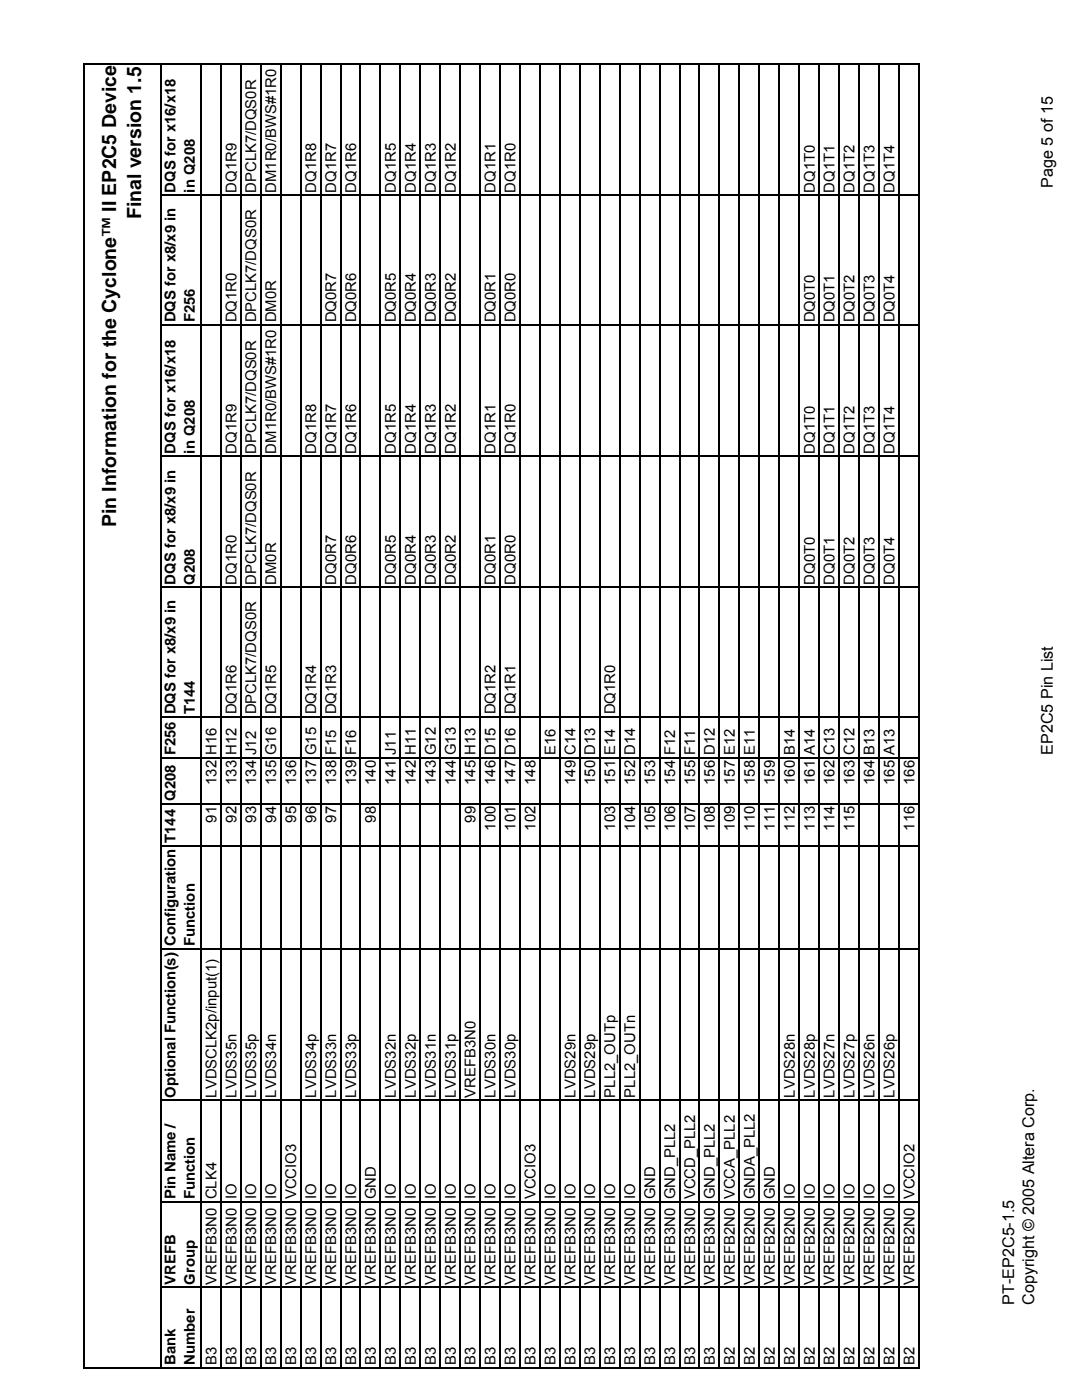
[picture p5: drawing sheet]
<svg xmlns="http://www.w3.org/2000/svg" width="216mm" height="279mm" viewBox="0 0 216 279" stroke-linecap="round" stroke-linejoin="round" font-family="sans-serif">
<defs><g id="words">
<g font-size="3.9">
<text x="28.2" y="43.8" transform="rotate(-90 28.2 43.8)">Final version 1.5</text>
<text x="23.2" y="105.2" transform="rotate(-90 23.2 105.2)">Pin Information for the Cyclone™ II EP2C5 Device</text>
</g>
<g font-size="3.2">
<text x="210.1" y="37.5" transform="rotate(-90 210.1 37.5)">Page 5 of 15</text>
<text x="210.1" y="150.6" transform="rotate(-90 210.1 150.6)">EP2C5 Pin List</text>
<text x="202.4" y="260.3" transform="rotate(-90 202.4 260.3)">PT-EP2C5-1.5</text>
<text x="206.3" y="260.3" transform="rotate(-90 206.3 260.3)">Copyright © 2005 Altera Corp.</text>
</g>
<g font-size="3">
<text x="35.1" y="38.4" transform="rotate(-90 35.1 38.4)">DQS for x16/x18</text>
<text x="38.9" y="38.4" transform="rotate(-90 38.9 38.4)">in Q208</text>
<text x="47.2" y="38.5" transform="rotate(-90 47.2 38.5)">DQ1R9</text>
<text x="51.1" y="38.5" transform="rotate(-90 51.1 38.5)">DPCLK7/DQS0R</text>
<text x="55.1" y="38.5" transform="rotate(-90 55.1 38.5)">DM1R0/BWS#1R0</text>
<text x="63.1" y="38.4" transform="rotate(-90 63.1 38.4)">DQ1R8</text>
<text x="67.1" y="38.4" transform="rotate(-90 67.1 38.4)">DQ1R7</text>
<text x="71" y="38.4" transform="rotate(-90 71 38.4)">DQ1R6</text>
<text x="79" y="38.4" transform="rotate(-90 79 38.4)">DQ1R5</text>
<text x="83" y="38.4" transform="rotate(-90 83 38.4)">DQ1R4</text>
<text x="87" y="38.4" transform="rotate(-90 87 38.4)">DQ1R3</text>
<text x="90.9" y="38.4" transform="rotate(-90 90.9 38.4)">DQ1R2</text>
<text x="98.9" y="38.5" transform="rotate(-90 98.9 38.5)">DQ1R1</text>
<text x="102.9" y="38.5" transform="rotate(-90 102.9 38.5)">DQ1R0</text>
<text x="162.6" y="38.4" transform="rotate(-90 162.6 38.4)">DQ1T0</text>
<text x="166.5" y="38.4" transform="rotate(-90 166.5 38.4)">DQ1T1</text>
<text x="170.5" y="38.4" transform="rotate(-90 170.5 38.4)">DQ1T2</text>
<text x="174.5" y="38.4" transform="rotate(-90 174.5 38.4)">DQ1T3</text>
<text x="178.5" y="38.4" transform="rotate(-90 178.5 38.4)">DQ1T4</text>
<text x="35.1" y="64.3" transform="rotate(-90 35.1 64.3)">DQS for x8/x9 in</text>
<text x="38.9" y="64.3" transform="rotate(-90 38.9 64.3)">F256</text>
<text x="47.2" y="64.4" transform="rotate(-90 47.2 64.4)">DQ1R0</text>
<text x="51.1" y="64.4" transform="rotate(-90 51.1 64.4)">DPCLK7/DQS0R</text>
<text x="67.1" y="64.4" transform="rotate(-90 67.1 64.4)">DQ0R7</text>
<text x="71" y="64.4" transform="rotate(-90 71 64.4)">DQ0R6</text>
<text x="79" y="64.4" transform="rotate(-90 79 64.4)">DQ0R5</text>
<text x="83" y="64.4" transform="rotate(-90 83 64.4)">DQ0R4</text>
<text x="87" y="64.4" transform="rotate(-90 87 64.4)">DQ0R3</text>
<text x="90.9" y="64.4" transform="rotate(-90 90.9 64.4)">DQ0R2</text>
<text x="98.9" y="64.4" transform="rotate(-90 98.9 64.4)">DQ0R1</text>
<text x="102.9" y="64.4" transform="rotate(-90 102.9 64.4)">DQ0R0</text>
<text x="162.6" y="64.4" transform="rotate(-90 162.6 64.4)">DQ0T0</text>
<text x="166.5" y="64.4" transform="rotate(-90 166.5 64.4)">DQ0T1</text>
<text x="170.5" y="64.4" transform="rotate(-90 170.5 64.4)">DQ0T2</text>
<text x="174.5" y="64.4" transform="rotate(-90 174.5 64.4)">DQ0T3</text>
<text x="178.5" y="64.4" transform="rotate(-90 178.5 64.4)">DQ0T4</text>
<text x="35.1" y="90.5" transform="rotate(-90 35.1 90.5)">DQS for x16/x18</text>
<text x="38.9" y="90.5" transform="rotate(-90 38.9 90.5)">in Q208</text>
<text x="47.2" y="90.5" transform="rotate(-90 47.2 90.5)">DQ1R9</text>
<text x="51.1" y="90.5" transform="rotate(-90 51.1 90.5)">DPCLK7/DQS0R</text>
<text x="55.1" y="90.5" transform="rotate(-90 55.1 90.5)">DM1R0/BWS#1R0 DM0R</text>
<text x="63.1" y="90.5" transform="rotate(-90 63.1 90.5)">DQ1R8</text>
<text x="67.1" y="90.5" transform="rotate(-90 67.1 90.5)">DQ1R7</text>
<text x="71" y="90.5" transform="rotate(-90 71 90.5)">DQ1R6</text>
<text x="79" y="90.5" transform="rotate(-90 79 90.5)">DQ1R5</text>
<text x="83" y="90.5" transform="rotate(-90 83 90.5)">DQ1R4</text>
<text x="87" y="90.5" transform="rotate(-90 87 90.5)">DQ1R3</text>
<text x="90.9" y="90.5" transform="rotate(-90 90.9 90.5)">DQ1R2</text>
<text x="98.9" y="90.5" transform="rotate(-90 98.9 90.5)">DQ1R1</text>
<text x="102.9" y="90.5" transform="rotate(-90 102.9 90.5)">DQ1R0</text>
<text x="162.6" y="90.5" transform="rotate(-90 162.6 90.5)">DQ1T0</text>
<text x="166.5" y="90.5" transform="rotate(-90 166.5 90.5)">DQ1T1</text>
<text x="170.5" y="90.5" transform="rotate(-90 170.5 90.5)">DQ1T2</text>
<text x="174.5" y="90.5" transform="rotate(-90 174.5 90.5)">DQ1T3</text>
<text x="178.5" y="90.5" transform="rotate(-90 178.5 90.5)">DQ1T4</text>
<text x="35.1" y="116.7" transform="rotate(-90 35.1 116.7)">DQS for x8/x9 in</text>
<text x="38.9" y="116.7" transform="rotate(-90 38.9 116.7)">Q208</text>
<text x="47.2" y="116.7" transform="rotate(-90 47.2 116.7)">DQ1R0</text>
<text x="51.1" y="116.7" transform="rotate(-90 51.1 116.7)">DPCLK7/DQS0R</text>
<text x="55.1" y="116.7" transform="rotate(-90 55.1 116.7)">DM0R</text>
<text x="67.1" y="116.7" transform="rotate(-90 67.1 116.7)">DQ0R7</text>
<text x="71" y="116.7" transform="rotate(-90 71 116.7)">DQ0R6</text>
<text x="79" y="116.7" transform="rotate(-90 79 116.7)">DQ0R5</text>
<text x="83" y="116.7" transform="rotate(-90 83 116.7)">DQ0R4</text>
<text x="87" y="116.7" transform="rotate(-90 87 116.7)">DQ0R3</text>
<text x="90.9" y="116.7" transform="rotate(-90 90.9 116.7)">DQ0R2</text>
<text x="98.9" y="116.7" transform="rotate(-90 98.9 116.7)">DQ0R1</text>
<text x="102.9" y="116.7" transform="rotate(-90 102.9 116.7)">DQ0R0</text>
<text x="162.6" y="116.7" transform="rotate(-90 162.6 116.7)">DQ0T0</text>
<text x="166.5" y="116.7" transform="rotate(-90 166.5 116.7)">DQ0T1</text>
<text x="170.5" y="116.7" transform="rotate(-90 170.5 116.7)">DQ0T2</text>
<text x="174.5" y="116.7" transform="rotate(-90 174.5 116.7)">DQ0T3</text>
<text x="178.5" y="116.7" transform="rotate(-90 178.5 116.7)">DQ0T4</text>
<text x="38.9" y="142.6" transform="rotate(-90 38.9 142.6)">T144</text>
<text x="47.2" y="142.6" transform="rotate(-90 47.2 142.6)">DQ1R6</text>
<text x="51.1" y="142.6" transform="rotate(-90 51.1 142.6)">DPCLK7/DQS0R</text>
<text x="55.1" y="142.6" transform="rotate(-90 55.1 142.6)">DQ1R5</text>
<text x="63.1" y="142.6" transform="rotate(-90 63.1 142.6)">DQ1R4</text>
<text x="67.1" y="142.6" transform="rotate(-90 67.1 142.6)">DQ1R3</text>
<text x="98.9" y="142.6" transform="rotate(-90 98.9 142.6)">DQ1R2</text>
<text x="102.9" y="142.6" transform="rotate(-90 102.9 142.6)">DQ1R1</text>
<text x="122.8" y="142.6" transform="rotate(-90 122.8 142.6)">DQ1R0</text>
<text x="110.8" y="150.7" transform="rotate(-90 110.8 150.7)">E16</text>
<text x="43.2" y="156.6" transform="rotate(-90 43.2 156.6)">132 H16</text>
<text x="47.2" y="156.6" transform="rotate(-90 47.2 156.6)">133 H12</text>
<text x="51.1" y="156.6" transform="rotate(-90 51.1 156.6)">134 J12</text>
<text x="55.1" y="156.6" transform="rotate(-90 55.1 156.6)">135 G16</text>
<text x="59.1" y="156.6" transform="rotate(-90 59.1 156.6)">136</text>
<text x="63.1" y="156.6" transform="rotate(-90 63.1 156.6)">137 G15</text>
<text x="67.1" y="156.6" transform="rotate(-90 67.1 156.6)">138 F15</text>
<text x="71" y="156.6" transform="rotate(-90 71 156.6)">139 F16</text>
<text x="75" y="156.6" transform="rotate(-90 75 156.6)">140</text>
<text x="79" y="156.6" transform="rotate(-90 79 156.6)">141 J11</text>
<text x="83" y="156.6" transform="rotate(-90 83 156.6)">142 H11</text>
<text x="87" y="156.6" transform="rotate(-90 87 156.6)">143 G12</text>
<text x="90.9" y="156.6" transform="rotate(-90 90.9 156.6)">144 G13</text>
<text x="94.9" y="156.6" transform="rotate(-90 94.9 156.6)">145 H13</text>
<text x="98.9" y="156.6" transform="rotate(-90 98.9 156.6)">146 D15</text>
<text x="102.9" y="156.6" transform="rotate(-90 102.9 156.6)">147 D16</text>
<text x="106.9" y="156.6" transform="rotate(-90 106.9 156.6)">148</text>
<text x="114.8" y="156.6" transform="rotate(-90 114.8 156.6)">149 C14</text>
<text x="118.8" y="156.6" transform="rotate(-90 118.8 156.6)">150 D13</text>
<text x="122.8" y="156.6" transform="rotate(-90 122.8 156.6)">151 E14</text>
<text x="126.7" y="156.6" transform="rotate(-90 126.7 156.6)">152 D14</text>
<text x="130.7" y="156.6" transform="rotate(-90 130.7 156.6)">153</text>
<text x="134.7" y="156.6" transform="rotate(-90 134.7 156.6)">154 F12</text>
<text x="138.7" y="156.6" transform="rotate(-90 138.7 156.6)">155 F11</text>
<text x="142.7" y="156.6" transform="rotate(-90 142.7 156.6)">156 D12</text>
<text x="146.6" y="156.6" transform="rotate(-90 146.6 156.6)">157 E12</text>
<text x="150.6" y="156.6" transform="rotate(-90 150.6 156.6)">158 E11</text>
<text x="154.6" y="156.6" transform="rotate(-90 154.6 156.6)">159</text>
<text x="158.6" y="156.6" transform="rotate(-90 158.6 156.6)">160 B14</text>
<text x="162.6" y="156.6" transform="rotate(-90 162.6 156.6)">161 A14</text>
<text x="166.5" y="156.6" transform="rotate(-90 166.5 156.6)">162 C13</text>
<text x="170.5" y="156.6" transform="rotate(-90 170.5 156.6)">163 C12</text>
<text x="174.5" y="156.6" transform="rotate(-90 174.5 156.6)">164 B13</text>
<text x="178.5" y="156.6" transform="rotate(-90 178.5 156.6)">165 A13</text>
<text x="182.5" y="156.6" transform="rotate(-90 182.5 156.6)">166</text>
<text x="43.2" y="164.2" transform="rotate(-90 43.2 164.2)">91</text>
<text x="47.2" y="164.2" transform="rotate(-90 47.2 164.2)">92</text>
<text x="51.1" y="164.2" transform="rotate(-90 51.1 164.2)">93</text>
<text x="55.1" y="164.2" transform="rotate(-90 55.1 164.2)">94</text>
<text x="59.1" y="164.2" transform="rotate(-90 59.1 164.2)">95</text>
<text x="63.1" y="164.2" transform="rotate(-90 63.1 164.2)">96</text>
<text x="67.1" y="164.2" transform="rotate(-90 67.1 164.2)">97</text>
<text x="75" y="164.2" transform="rotate(-90 75 164.2)">98</text>
<text x="94.9" y="164.2" transform="rotate(-90 94.9 164.2)">99</text>
<text x="98.9" y="165.8" transform="rotate(-90 98.9 165.8)">100</text>
<text x="102.9" y="165.8" transform="rotate(-90 102.9 165.8)">101</text>
<text x="106.9" y="165.8" transform="rotate(-90 106.9 165.8)">102</text>
<text x="122.8" y="165.8" transform="rotate(-90 122.8 165.8)">103</text>
<text x="126.7" y="165.8" transform="rotate(-90 126.7 165.8)">104</text>
<text x="130.7" y="165.8" transform="rotate(-90 130.7 165.8)">105</text>
<text x="134.7" y="165.8" transform="rotate(-90 134.7 165.8)">106</text>
<text x="138.7" y="165.8" transform="rotate(-90 138.7 165.8)">107</text>
<text x="142.7" y="165.8" transform="rotate(-90 142.7 165.8)">108</text>
<text x="146.6" y="165.8" transform="rotate(-90 146.6 165.8)">109</text>
<text x="150.6" y="165.8" transform="rotate(-90 150.6 165.8)">110</text>
<text x="154.6" y="165.8" transform="rotate(-90 154.6 165.8)">111</text>
<text x="158.6" y="165.8" transform="rotate(-90 158.6 165.8)">112</text>
<text x="162.6" y="165.8" transform="rotate(-90 162.6 165.8)">113</text>
<text x="166.5" y="165.8" transform="rotate(-90 166.5 165.8)">114</text>
<text x="170.5" y="165.8" transform="rotate(-90 170.5 165.8)">115</text>
<text x="182.5" y="165.8" transform="rotate(-90 182.5 165.8)">116</text>
<text x="35.1" y="168.2" transform="rotate(-90 35.1 168.2)">T144 Q208 F256 DQS for x8/x9 in</text>
<text x="38.9" y="188.8" transform="rotate(-90 38.9 188.8)">Function</text>
<text x="35.1" y="219" transform="rotate(-90 35.1 219)">Optional Function(s) Configuration</text>
<text x="43.2" y="219" transform="rotate(-90 43.2 219)">LVDSCLK2p/input(1)</text>
<text x="47.2" y="219" transform="rotate(-90 47.2 219)">LVDS35n</text>
<text x="51.1" y="219" transform="rotate(-90 51.1 219)">LVDS35p</text>
<text x="55.1" y="219" transform="rotate(-90 55.1 219)">LVDS34n</text>
<text x="63.1" y="219" transform="rotate(-90 63.1 219)">LVDS34p</text>
<text x="67.1" y="219" transform="rotate(-90 67.1 219)">LVDS33n</text>
<text x="71" y="219" transform="rotate(-90 71 219)">LVDS33p</text>
<text x="79" y="219" transform="rotate(-90 79 219)">LVDS32n</text>
<text x="83" y="219" transform="rotate(-90 83 219)">LVDS32p</text>
<text x="87" y="219" transform="rotate(-90 87 219)">LVDS31n</text>
<text x="90.9" y="219" transform="rotate(-90 90.9 219)">LVDS31p</text>
<text x="94.9" y="219" transform="rotate(-90 94.9 219)">VREFB3N0</text>
<text x="98.9" y="219" transform="rotate(-90 98.9 219)">LVDS30n</text>
<text x="102.9" y="219" transform="rotate(-90 102.9 219)">LVDS30p</text>
<text x="114.8" y="219" transform="rotate(-90 114.8 219)">LVDS29n</text>
<text x="118.8" y="219" transform="rotate(-90 118.8 219)">LVDS29p</text>
<text x="122.8" y="219" transform="rotate(-90 122.8 219)">PLL2_OUTp</text>
<text x="126.7" y="219" transform="rotate(-90 126.7 219)">PLL2_OUTn</text>
<text x="158.6" y="219" transform="rotate(-90 158.6 219)">LVDS28n</text>
<text x="162.6" y="219" transform="rotate(-90 162.6 219)">LVDS28p</text>
<text x="166.5" y="219" transform="rotate(-90 166.5 219)">LVDS27n</text>
<text x="170.5" y="219" transform="rotate(-90 170.5 219)">LVDS27p</text>
<text x="174.5" y="219" transform="rotate(-90 174.5 219)">LVDS26n</text>
<text x="178.5" y="219" transform="rotate(-90 178.5 219)">LVDS26p</text>
<text x="35.1" y="239.4" transform="rotate(-90 35.1 239.4)">Pin Name /</text>
<text x="38.9" y="239.4" transform="rotate(-90 38.9 239.4)">Function</text>
<text x="35.1" y="256.4" transform="rotate(-90 35.1 256.4)">VREFB</text>
<text x="38.9" y="256.4" transform="rotate(-90 38.9 256.4)">Group</text>
<text x="43.2" y="256.4" transform="rotate(-90 43.2 256.4)">VREFB3N0 CLK4</text>
<text x="47.2" y="256.4" transform="rotate(-90 47.2 256.4)">VREFB3N0 IO</text>
<text x="51.1" y="256.4" transform="rotate(-90 51.1 256.4)">VREFB3N0 IO</text>
<text x="55.1" y="256.4" transform="rotate(-90 55.1 256.4)">VREFB3N0 IO</text>
<text x="59.1" y="256.4" transform="rotate(-90 59.1 256.4)">VREFB3N0 VCCIO3</text>
<text x="63.1" y="256.4" transform="rotate(-90 63.1 256.4)">VREFB3N0 IO</text>
<text x="67.1" y="256.4" transform="rotate(-90 67.1 256.4)">VREFB3N0 IO</text>
<text x="71" y="256.4" transform="rotate(-90 71 256.4)">VREFB3N0 IO</text>
<text x="75" y="256.4" transform="rotate(-90 75 256.4)">VREFB3N0 GND</text>
<text x="79" y="256.4" transform="rotate(-90 79 256.4)">VREFB3N0 IO</text>
<text x="83" y="256.4" transform="rotate(-90 83 256.4)">VREFB3N0 IO</text>
<text x="87" y="256.4" transform="rotate(-90 87 256.4)">VREFB3N0 IO</text>
<text x="90.9" y="256.4" transform="rotate(-90 90.9 256.4)">VREFB3N0 IO</text>
<text x="94.9" y="256.4" transform="rotate(-90 94.9 256.4)">VREFB3N0 IO</text>
<text x="98.9" y="256.4" transform="rotate(-90 98.9 256.4)">VREFB3N0 IO</text>
<text x="102.9" y="256.4" transform="rotate(-90 102.9 256.4)">VREFB3N0 IO</text>
<text x="106.9" y="256.4" transform="rotate(-90 106.9 256.4)">VREFB3N0 VCCIO3</text>
<text x="110.8" y="256.4" transform="rotate(-90 110.8 256.4)">VREFB3N0 IO</text>
<text x="114.8" y="256.4" transform="rotate(-90 114.8 256.4)">VREFB3N0 IO</text>
<text x="118.8" y="256.4" transform="rotate(-90 118.8 256.4)">VREFB3N0 IO</text>
<text x="122.8" y="256.4" transform="rotate(-90 122.8 256.4)">VREFB3N0 IO</text>
<text x="126.7" y="256.4" transform="rotate(-90 126.7 256.4)">VREFB3N0 IO</text>
<text x="130.7" y="256.4" transform="rotate(-90 130.7 256.4)">VREFB3N0 GND</text>
<text x="134.7" y="256.4" transform="rotate(-90 134.7 256.4)">VREFB3N0 GND_PLL2</text>
<text x="138.7" y="256.4" transform="rotate(-90 138.7 256.4)">VREFB3N0 VCCD_PLL2</text>
<text x="142.7" y="256.4" transform="rotate(-90 142.7 256.4)">VREFB3N0 GND_PLL2</text>
<text x="146.6" y="256.4" transform="rotate(-90 146.6 256.4)">VREFB2N0 VCCA_PLL2</text>
<text x="150.6" y="256.4" transform="rotate(-90 150.6 256.4)">VREFB2N0 GNDA_PLL2</text>
<text x="154.6" y="256.4" transform="rotate(-90 154.6 256.4)">VREFB2N0 GND</text>
<text x="158.6" y="256.4" transform="rotate(-90 158.6 256.4)">VREFB2N0 IO</text>
<text x="162.6" y="256.4" transform="rotate(-90 162.6 256.4)">VREFB2N0 IO</text>
<text x="166.5" y="256.4" transform="rotate(-90 166.5 256.4)">VREFB2N0 IO</text>
<text x="170.5" y="256.4" transform="rotate(-90 170.5 256.4)">VREFB2N0 IO</text>
<text x="174.5" y="256.4" transform="rotate(-90 174.5 256.4)">VREFB2N0 IO</text>
<text x="178.5" y="256.4" transform="rotate(-90 178.5 256.4)">VREFB2N0 IO</text>
<text x="182.5" y="256.4" transform="rotate(-90 182.5 256.4)">VREFB2N0 VCCIO2</text>
<text x="35.1" y="272.4" transform="rotate(-90 35.1 272.4)">Bank</text>
<text x="38.9" y="272.4" transform="rotate(-90 38.9 272.4)">Number</text>
<text x="43.2" y="272.4" transform="rotate(-90 43.2 272.4)">B3</text>
<text x="47.2" y="272.4" transform="rotate(-90 47.2 272.4)">B3</text>
<text x="51.1" y="272.4" transform="rotate(-90 51.1 272.4)">B3</text>
<text x="55.1" y="272.4" transform="rotate(-90 55.1 272.4)">B3</text>
<text x="59.1" y="272.4" transform="rotate(-90 59.1 272.4)">B3</text>
<text x="63.1" y="272.4" transform="rotate(-90 63.1 272.4)">B3</text>
<text x="67.1" y="272.4" transform="rotate(-90 67.1 272.4)">B3</text>
<text x="71" y="272.4" transform="rotate(-90 71 272.4)">B3</text>
<text x="75" y="272.4" transform="rotate(-90 75 272.4)">B3</text>
<text x="79" y="272.4" transform="rotate(-90 79 272.4)">B3</text>
<text x="83" y="272.4" transform="rotate(-90 83 272.4)">B3</text>
<text x="87" y="272.4" transform="rotate(-90 87 272.4)">B3</text>
<text x="90.9" y="272.4" transform="rotate(-90 90.9 272.4)">B3</text>
<text x="94.9" y="272.4" transform="rotate(-90 94.9 272.4)">B3</text>
<text x="98.9" y="272.4" transform="rotate(-90 98.9 272.4)">B3</text>
<text x="102.9" y="272.4" transform="rotate(-90 102.9 272.4)">B3</text>
<text x="106.9" y="272.4" transform="rotate(-90 106.9 272.4)">B3</text>
<text x="110.8" y="272.4" transform="rotate(-90 110.8 272.4)">B3</text>
<text x="114.8" y="272.4" transform="rotate(-90 114.8 272.4)">B3</text>
<text x="118.8" y="272.4" transform="rotate(-90 118.8 272.4)">B3</text>
<text x="122.8" y="272.4" transform="rotate(-90 122.8 272.4)">B3</text>
<text x="126.7" y="272.4" transform="rotate(-90 126.7 272.4)">B3</text>
<text x="130.7" y="272.4" transform="rotate(-90 130.7 272.4)">B3</text>
<text x="134.7" y="272.4" transform="rotate(-90 134.7 272.4)">B3</text>
<text x="138.7" y="272.4" transform="rotate(-90 138.7 272.4)">B3</text>
<text x="142.7" y="272.4" transform="rotate(-90 142.7 272.4)">B3</text>
<text x="146.6" y="272.4" transform="rotate(-90 146.6 272.4)">B2</text>
<text x="150.6" y="272.4" transform="rotate(-90 150.6 272.4)">B2</text>
<text x="154.6" y="272.4" transform="rotate(-90 154.6 272.4)">B2</text>
<text x="158.6" y="272.4" transform="rotate(-90 158.6 272.4)">B2</text>
<text x="162.6" y="272.4" transform="rotate(-90 162.6 272.4)">B2</text>
<text x="166.5" y="272.4" transform="rotate(-90 166.5 272.4)">B2</text>
<text x="170.5" y="272.4" transform="rotate(-90 170.5 272.4)">B2</text>
<text x="174.5" y="272.4" transform="rotate(-90 174.5 272.4)">B2</text>
<text x="178.5" y="272.4" transform="rotate(-90 178.5 272.4)">B2</text>
<text x="182.5" y="272.4" transform="rotate(-90 182.5 272.4)">B2</text>
</g>
</g></defs>
<g fill="none" stroke="#000" stroke-width=".25">
<path d="M16.7 12.7v260.1M16.8 12.8h166.7M32.1 12.7v260.1M40.1 12.7v260.1M44.1 12.7v260.1M48 12.7v260.1M52 12.7v260.1M56 12.7v260.1M60 12.7v260.1M64 12.7v260.1M67.9 12.7v260.1M71.9 12.7v260.1"/>
<path d="M75.9 12.7v260.1M79.9 12.7v260.1M83.9 12.7v260.1M87.8 12.7v260.1M91.8 12.7v260.1M95.8 12.7v260.1M99.8 12.7v260.1M103.8 12.7v260.1M107.7 12.7v260.1M111.7 12.7v260.1M115.7 12.7v260.1M119.7 12.7v260.1"/>
<path d="M123.7 12.7v260.1M127.6 12.7v260.1M131.6 12.7v260.1M135.6 12.7v260.1M139.6 12.7v260.1M143.6 12.7v260.1M147.5 12.7v260.1M151.5 12.7v260.1M155.5 12.7v260.1M159.5 12.7v260.1M163.4 12.7v260.1M167.4 12.7v260.1"/>
<path d="M171.4 12.7v260.1M175.4 12.7v260.1M179.4 12.7v260.1M183.3 12.7v260.1M32.3 39h151.2M32.3 64.9h151.2M32.3 91.1h151.2M32.3 117.2h151.2M32.3 151.3h151.2M32.3 143.1h151.2M32.3 168.8h151.2M32.3 160.4h151.2"/>
<path d="M32.3 189.4h151.2M32.3 219.6h151.2M32.3 239.9h151.2M32.3 256.9h151.2M16.6 272.9h166.9"/>
</g>
<use href="#words"/>
</svg>
